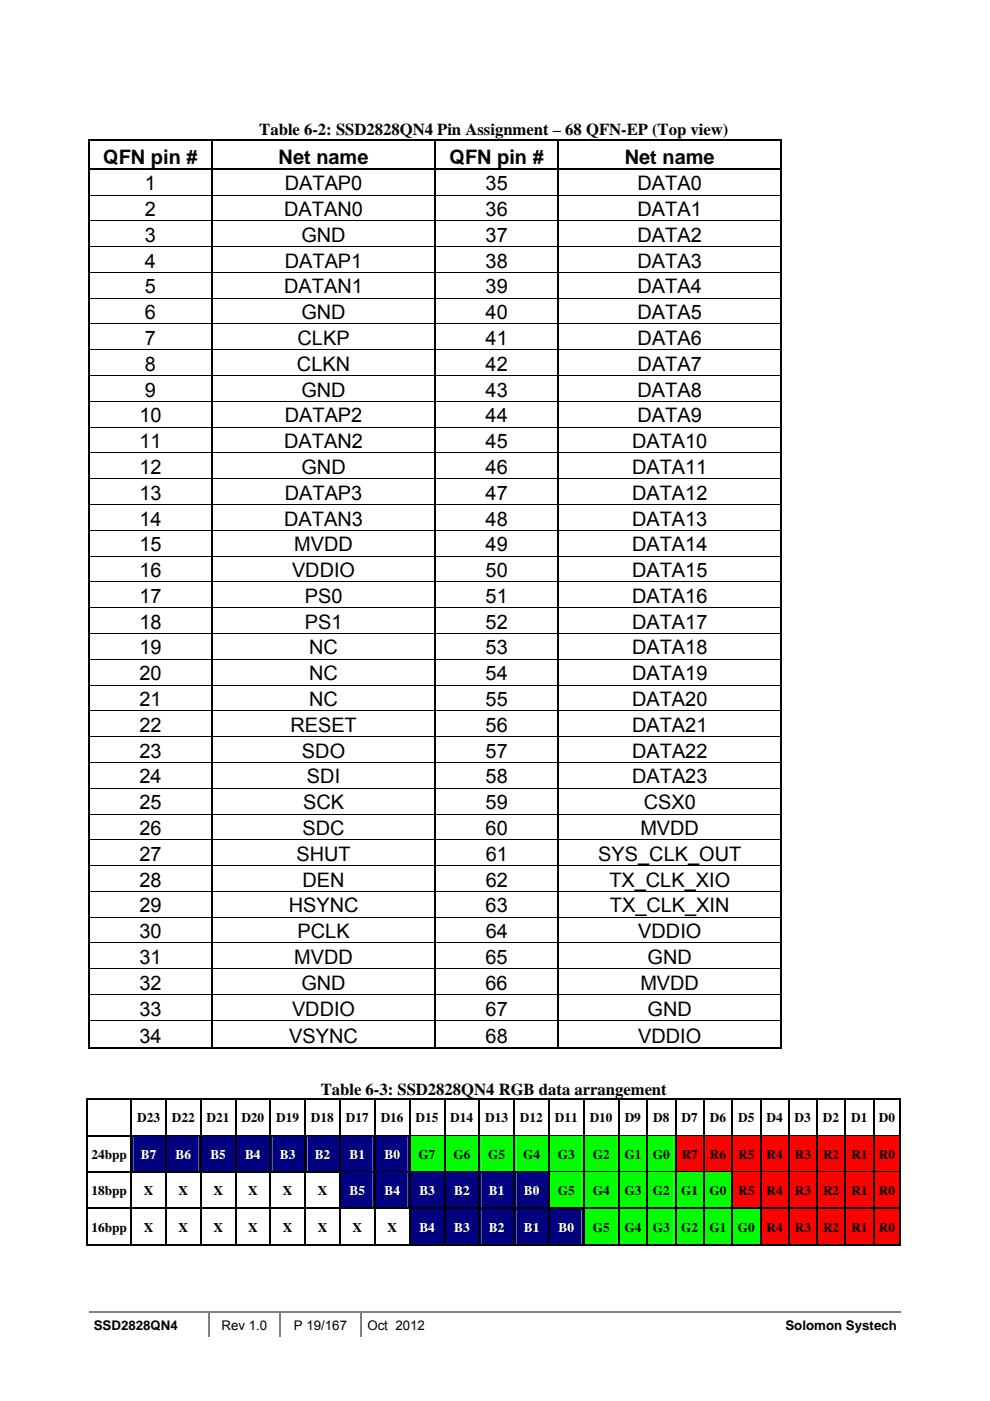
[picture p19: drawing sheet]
<svg xmlns="http://www.w3.org/2000/svg" width="210mm" height="297mm" viewBox="0 0 210 297" stroke-linecap="round" stroke-linejoin="round" font-family="sans-serif">
<defs><g id="words">
<g font-size="4.2">
<text x="21.9" y="34.7">QFN pin #</text>
<text x="59.1" y="34.7">Net name</text>
<text x="95.3" y="34.7">QFN pin #</text>
<text x="132.5" y="34.7">Net name</text>
<text x="30.7" y="40.3">1</text>
<text x="60.4" y="40.3">DATAP0</text>
<text x="103" y="40.3">35</text>
<text x="135.2" y="40.3">DATA0</text>
<text x="30.7" y="45.8">2</text>
<text x="60.3" y="45.8">DATAN0</text>
<text x="103" y="45.8">36</text>
<text x="135.2" y="45.8">DATA1</text>
<text x="30.7" y="51.3">3</text>
<text x="63.9" y="51.3">GND</text>
<text x="103" y="51.3">37</text>
<text x="135.2" y="51.3">DATA2</text>
<text x="30.7" y="56.7">4</text>
<text x="60.4" y="56.7">DATAP1</text>
<text x="103" y="56.7">38</text>
<text x="135.2" y="56.7">DATA3</text>
<text x="30.7" y="62.2">5</text>
<text x="60.3" y="62.2">DATAN1</text>
<text x="103" y="62.2">39</text>
<text x="135.2" y="62.2">DATA4</text>
<text x="30.7" y="67.7">6</text>
<text x="63.9" y="67.7">GND</text>
<text x="103" y="67.7">40</text>
<text x="135.2" y="67.7">DATA5</text>
<text x="30.7" y="73.1">7</text>
<text x="63.1" y="73.1">CLKP</text>
<text x="103" y="73.1">41</text>
<text x="135.2" y="73.1">DATA6</text>
<text x="30.7" y="78.6">8</text>
<text x="63" y="78.6">CLKN</text>
<text x="103" y="78.6">42</text>
<text x="135.2" y="78.6">DATA7</text>
<text x="29.6" y="89.5">10</text>
<text x="30.7" y="84.1">9</text>
<text x="60.4" y="89.5">DATAP2</text>
<text x="63.9" y="84.1">GND</text>
<text x="103" y="84.1">43</text>
<text x="103" y="89.5">44</text>
<text x="135.2" y="84.1">DATA8</text>
<text x="135.2" y="89.5">DATA9</text>
<text x="29.6" y="95">11</text>
<text x="60.3" y="95">DATAN2</text>
<text x="103" y="95">45</text>
<text x="134.1" y="95">DATA10</text>
<text x="29.6" y="100.5">12</text>
<text x="63.9" y="100.5">GND</text>
<text x="103" y="100.5">46</text>
<text x="134.1" y="100.5">DATA11</text>
<text x="29.6" y="105.9">13</text>
<text x="60.4" y="105.9">DATAP3</text>
<text x="103" y="105.9">47</text>
<text x="134.1" y="105.9">DATA12</text>
<text x="29.6" y="111.4">14</text>
<text x="60.3" y="111.4">DATAN3</text>
<text x="103" y="111.4">48</text>
<text x="134.1" y="111.4">DATA13</text>
<text x="29.6" y="116.9">15</text>
<text x="62.4" y="116.9">MVDD</text>
<text x="103" y="116.9">49</text>
<text x="134.1" y="116.9">DATA14</text>
<text x="29.6" y="122.3">16</text>
<text x="61.9" y="122.3">VDDIO</text>
<text x="103" y="122.3">50</text>
<text x="134.1" y="122.3">DATA15</text>
<text x="29.6" y="127.8">17</text>
<text x="64.6" y="127.8">PS0</text>
<text x="103" y="127.8">51</text>
<text x="134.1" y="127.8">DATA16</text>
<text x="29.6" y="133.3">18</text>
<text x="64.6" y="133.3">PS1</text>
<text x="103" y="133.3">52</text>
<text x="134.1" y="133.3">DATA17</text>
<text x="29.6" y="138.7">19</text>
<text x="65.6" y="138.7">NC</text>
<text x="103" y="138.7">53</text>
<text x="134.1" y="138.7">DATA18</text>
<text x="29.6" y="144.2">20</text>
<text x="29.6" y="149.7">21</text>
<text x="65.6" y="144.2">NC</text>
<text x="65.6" y="149.7">NC</text>
<text x="103" y="144.2">54</text>
<text x="103" y="149.7">55</text>
<text x="134.1" y="144.2">DATA19</text>
<text x="134.1" y="149.7">DATA20</text>
<text x="29.6" y="155.2">22</text>
<text x="61.6" y="155.2">RESET</text>
<text x="103" y="155.2">56</text>
<text x="134.1" y="155.2">DATA21</text>
<text x="29.6" y="160.6">23</text>
<text x="64.1" y="160.6">SDO</text>
<text x="103" y="160.6">57</text>
<text x="134.1" y="160.6">DATA22</text>
<text x="29.6" y="166.1">24</text>
<text x="65.1" y="166.1">SDI</text>
<text x="103" y="166.1">58</text>
<text x="134.1" y="166.1">DATA23</text>
<text x="29.6" y="171.6">25</text>
<text x="64.3" y="171.6">SCK</text>
<text x="103" y="171.6">59</text>
<text x="136.5" y="171.6">CSX0</text>
<text x="29.6" y="177">26</text>
<text x="64.2" y="177">SDC</text>
<text x="103" y="177">60</text>
<text x="135.8" y="177">MVDD</text>
<text x="29.6" y="182.5">27</text>
<text x="62.9" y="182.5">SHUT</text>
<text x="103" y="182.5">61</text>
<text x="126.9" y="182.5">SYS_CLK_OUT</text>
<text x="29.6" y="188">28</text>
<text x="64.2" y="188">DEN</text>
<text x="103" y="188">62</text>
<text x="129.2" y="188">TX_CLK_XIO</text>
<text x="29.6" y="193.4">29</text>
<text x="61.2" y="193.4">HSYNC</text>
<text x="103" y="193.4">63</text>
<text x="129.4" y="193.4">TX_CLK_XIN</text>
<text x="29.6" y="198.9">30</text>
<text x="63.1" y="198.9">PCLK</text>
<text x="103" y="198.9">64</text>
<text x="135.4" y="198.9">VDDIO</text>
<text x="29.6" y="204.4">31</text>
<text x="29.6" y="209.8">32</text>
<text x="62.4" y="204.4">MVDD</text>
<text x="63.9" y="209.8">GND</text>
<text x="103" y="209.8">66</text>
<text x="103" y="204.4">65</text>
<text x="135.8" y="209.8">MVDD</text>
<text x="137.3" y="204.4">GND</text>
<text x="29.6" y="215.3">33</text>
<text x="61.9" y="215.3">VDDIO</text>
<text x="103" y="215.3">67</text>
<text x="137.4" y="215.3">GND</text>
<text x="29.6" y="221">34</text>
<text x="61.4" y="221">VSYNC</text>
<text x="103" y="221">68</text>
<text x="135.4" y="221">VDDIO</text>
</g>
<g font-size="3.5">
<text x="55" y="28.7">Table 6-2: SSD2828QN4 Pin Assignment – 68 QFN-EP (Top view)</text>
<text x="68" y="232.1">Table 6-3: SSD2828QN4 RGB data arrangement</text>
</g>
<g font-size="2.8">
<text x="29.1" y="237.9">D23</text>
<text x="36.4" y="237.9">D22</text>
<text x="43.8" y="237.9">D21</text>
<text x="51.2" y="237.9">D20</text>
<text x="58.6" y="237.9">D19</text>
<text x="66" y="237.9">D18</text>
<text x="73.3" y="237.9">D17</text>
<text x="80.7" y="237.9">D16</text>
<text x="88.1" y="237.9">D15</text>
<text x="95.5" y="237.9">D14</text>
<text x="102.9" y="237.9">D13</text>
<text x="110.3" y="237.9">D12</text>
<text x="117.7" y="237.9">D11</text>
<text x="125.1" y="237.9">D10</text>
<text x="132.5" y="237.9">D9</text>
<text x="138.5" y="237.9">D8</text>
<text x="144.6" y="237.9">D7</text>
<text x="150.6" y="237.9">D6</text>
<text x="156.5" y="237.9">D5</text>
<text x="162.6" y="237.9">D4</text>
<text x="168.5" y="237.9">D3</text>
<text x="174.5" y="237.9">D2</text>
<text x="180.6" y="237.9">D1</text>
<text x="186.4" y="237.9">D0</text>
<text x="19.4" y="245.6">24bpp</text>
<text x="88.8" y="245.6">G7</text>
<text x="96.2" y="245.6">G6</text>
<text x="103.6" y="245.6">G5</text>
<text x="111" y="245.6">G4</text>
<text x="118.3" y="245.6">G3</text>
<text x="125.8" y="245.6">G2</text>
<text x="132.5" y="245.6">G1</text>
<text x="138.5" y="245.6">G0</text>
<text x="144.6" y="245.6">R7</text>
<text x="150.6" y="245.6">R6</text>
<text x="156.6" y="245.6">R5</text>
<text x="162.6" y="245.6">R4</text>
<text x="168.6" y="245.6">R3</text>
<text x="174.6" y="245.6">R2</text>
<text x="180.6" y="245.6">R1</text>
<text x="186.4" y="245.6">R0</text>
<text x="19.4" y="253.4">18bpp</text>
<text x="30.5" y="253.4">X</text>
<text x="37.9" y="253.4">X</text>
<text x="45.2" y="253.4">X</text>
<text x="52.6" y="253.4">X</text>
<text x="60" y="253.4">X</text>
<text x="67.4" y="253.4">X</text>
<text x="118.3" y="253.4">G5</text>
<text x="125.8" y="253.4">G4</text>
<text x="132.5" y="253.4">G3</text>
<text x="138.5" y="253.4">G2</text>
<text x="144.5" y="253.4">G1</text>
<text x="150.5" y="253.4">G0</text>
<text x="156.6" y="253.4">R5</text>
<text x="162.6" y="253.4">R4</text>
<text x="168.6" y="253.4">R3</text>
<text x="174.6" y="253.4">R2</text>
<text x="180.6" y="253.4">R1</text>
<text x="186.4" y="253.4">R0</text>
<text x="19.4" y="261.1">16bpp</text>
<text x="30.5" y="261.1">X</text>
<text x="37.9" y="261.1">X</text>
<text x="45.2" y="261.1">X</text>
<text x="52.6" y="261.1">X</text>
<text x="60" y="261.1">X</text>
<text x="67.4" y="261.1">X</text>
<text x="74.8" y="261.1">X</text>
<text x="82.2" y="261.1">X</text>
<text x="125.8" y="261.1">G5</text>
<text x="132.5" y="261.1">G4</text>
<text x="138.5" y="261.1">G3</text>
<text x="144.5" y="261.1">G2</text>
<text x="150.5" y="261.1">G1</text>
<text x="156.5" y="261.1">G0</text>
<text x="162.6" y="261.1">R4</text>
<text x="168.6" y="261.1">R3</text>
<text x="174.6" y="261.1">R2</text>
<text x="180.6" y="261.1">R1</text>
<text x="186.4" y="261.1">R0</text>
<text x="19.9" y="281.9">SSD2828QN4</text>
<text x="47" y="281.9">Rev 1.0</text>
<text x="62.3" y="281.9">P 19/167</text>
<text x="77.9" y="281.9">Oct 2012</text>
<text x="166.6" y="281.9">Solomon Systech</text>
</g>
<g font-size="2.8" fill="#fff">
<text x="29.9" y="245.6">B7</text>
<text x="37.2" y="245.6">B6</text>
<text x="44.6" y="245.6">B5</text>
<text x="52" y="245.6">B4</text>
<text x="59.4" y="245.6">B3</text>
<text x="66.8" y="245.6">B2</text>
<text x="74.1" y="245.6">B1</text>
<text x="81.6" y="245.6">B0</text>
<text x="74.1" y="253.4">B5</text>
<text x="81.6" y="253.4">B4</text>
<text x="88.9" y="253.4">B3</text>
<text x="96.3" y="253.4">B2</text>
<text x="103.7" y="253.4">B1</text>
<text x="111.1" y="253.4">B0</text>
<text x="88.9" y="261.1">B4</text>
<text x="96.3" y="261.1">B3</text>
<text x="103.7" y="261.1">B2</text>
<text x="111.1" y="261.1">B1</text>
<text x="118.5" y="261.1">B0</text>
</g>
</g></defs>
<path d="M18.9 278.2h25.2" fill="none" stroke="#808080" stroke-width=".34"/>
<path d="M44.1 278.1h.3v.3h-.3z" fill="#808080"/>
<path d="M44.4 278.2h14.9" fill="none" stroke="#808080" stroke-width=".34"/>
<path d="M59.3 278.1h.3v.3h-.3z" fill="#808080"/>
<path d="M59.6 278.2h16.8" fill="none" stroke="#808080" stroke-width=".34"/>
<path d="M76.4 278.1h.3v.3h-.3z" fill="#808080"/>
<path d="M44.3 278.4v5.1M59.5 278.4v5.1M76.5 278.4v5.1M76.7 278.2h114.4" fill="none" stroke="#808080" stroke-width=".34"/>
<g fill="#000">
<path d="M18.7 29.4h.3v.4h-.3zM18.7 35.6h.3v.4h-.3zM44.8 29.4h.4v.4h-.4zM44.8 35.6h.4v.4h-.4zM92.1 29.4h.3v.4h-.3zM92.1 35.6h.3v.4h-.3zM118.3 29.4h.3v.4h-.3zM118.3 35.6h.3v.4h-.3zM165.5 29.4h.4v.4h-.4zM165.5 35.6h.4v.4h-.4zM18.4 232.9h.2v.3h-.2zM27.7 232.9h.3v.3h-.3z"/>
<path d="M35.1 232.9h.2v.3h-.2zM42.4 232.9h.3v.3h-.3zM49.8 232.9h.3v.3h-.3zM57.2 232.9h.3v.3h-.3zM64.6 232.9h.3v.3h-.3zM72 232.9h.2v.3h-.2zM79.4 232.9h.2v.3h-.2zM86.8 232.9h.2v.3h-.2zM94.2 232.9h.2v.3h-.2zM101.6 232.9h.2v.3h-.2zM108.9 232.9h.3v.3h-.3zM116.3 232.9h.3v.3h-.3z"/>
<path d="M123.7 232.9h.3v.3h-.3zM131.1 232.9h.3v.3h-.3zM137.2 232.9h.2v.3h-.2zM143.2 232.9h.2v.3h-.2zM149.2 232.9h.2v.3h-.2zM155.2 232.9h.2v.3h-.2zM161.2 232.9h.2v.3h-.2zM165.5 222h.4v.3h-.4zM167.2 232.9h.2v.3h-.2zM173.2 232.9h.2v.3h-.2zM179.2 232.9h.2v.3h-.2zM185.2 232.9h.2v.3h-.2z"/>
<path d="M190.9 232.9h.2v.3h-.2zM190.9 232.9h.2v.2h-.2z"/>
</g>
<g fill="none" stroke="#000" stroke-width=".34">
<path d="M18.7 29.6h26.1M18.8 29.8v5.8M18.8 36v5.3M19 35.8h25.8M45 29.8v5.8M45 36v5.3M45.2 29.6h46.9M45.2 35.8h46.9M92.3 29.8v5.8M92.3 36v5.3M92.4 29.6h25.9M92.4 35.8h25.9"/>
<path d="M118.4 29.8v5.8M118.4 36v5.3M118.6 29.6h46.9M118.6 35.8h46.9M165.7 29.8v5.8M165.7 36v5.3M18.8 41.4v5.3M18.8 46.9v5.3M18.8 52.4v5.3M18.8 57.8v5.3M45 41.4v5.3M45 46.9v5.3"/>
<path d="M45 52.4v5.3M45 57.8v5.3M92.3 41.4v5.3M92.3 46.9v5.3M92.3 52.4v5.3M92.3 57.8v5.3M118.4 41.4v5.3M118.4 46.9v5.3M118.4 52.4v5.3M118.4 57.8v5.3M165.7 41.4v5.3M165.7 46.9v5.3"/>
<path d="M165.7 52.4v5.3M165.7 57.8v5.3M18.8 63.3v5.3M18.8 68.8v5.3M18.8 74.3v5.2M18.8 79.7v5.3M45 63.3v5.3M45 68.8v5.3M45 74.3v5.2M45 79.7v5.3M92.3 63.3v5.3M92.3 68.8v5.3"/>
<path d="M92.3 74.3v5.2M92.3 79.7v5.3M118.4 63.3v5.3M118.4 68.8v5.3M118.4 74.3v5.2M118.4 79.7v5.3M165.7 63.3v5.3M165.7 68.8v5.3M165.7 74.3v5.2M165.7 79.7v5.3M18.8 85.2v5.3M18.8 90.7v5.2"/>
<path d="M18.8 96.1v5.3M45 85.2v5.3M45 90.7v5.2M45 96.1v5.3M92.3 85.2v5.3M92.3 90.7v5.2M92.3 96.1v5.3M118.4 85.2v5.3M118.4 90.7v5.2M118.4 96.1v5.3M165.7 85.2v5.3M165.7 90.7v5.2"/>
<path d="M165.7 96.1v5.3M18.8 101.6v5.3M18.8 107.1v5.3M18.8 112.5v5.3M18.8 118v5.3M45 101.6v5.3M45 107.1v5.3M45 112.5v5.3M45 118v5.3M92.3 101.6v5.3M92.3 107.1v5.3M92.3 112.5v5.3"/>
<path d="M92.3 118v5.3M118.4 101.6v5.3M118.4 107.1v5.3M118.4 112.5v5.3M118.4 118v5.3M165.7 101.6v5.3M165.7 107.1v5.3M165.7 112.5v5.3M165.7 118v5.3M18.8 123.5v5.3M18.8 128.9v5.3M18.8 134.4v5.3"/>
<path d="M18.8 139.9v5.3M45 123.5v5.3M45 128.9v5.3M45 134.4v5.3M45 139.9v5.3M92.3 123.5v5.3M92.3 128.9v5.3M92.3 134.4v5.3M92.3 139.9v5.3M118.4 123.5v5.3M118.4 128.9v5.3M118.4 134.4v5.3"/>
<path d="M118.4 139.9v5.3M165.7 123.5v5.3M165.7 128.9v5.3M165.7 134.4v5.3M165.7 139.9v5.3M18.8 145.3v5.3M18.8 150.8v5.3M18.8 156.3v5.3M45 145.3v5.3M45 150.8v5.3M45 156.3v5.3M92.3 145.3v5.3"/>
<path d="M92.3 150.8v5.3M92.3 156.3v5.3M118.4 145.3v5.3M118.4 150.8v5.3M118.4 156.3v5.3M165.7 145.3v5.3M165.7 150.8v5.3M165.7 156.3v5.3M18.8 161.7v5.3M18.8 167.2v5.3M18.8 172.7v5.3M18.8 178.1v5.3"/>
<path d="M45 161.7v5.3M45 167.2v5.3M45 172.7v5.3M45 178.1v5.3M92.3 161.7v5.3M92.3 167.2v5.3M92.3 172.7v5.3M92.3 178.1v5.3M118.4 161.7v5.3M118.4 167.2v5.3M118.4 172.7v5.3M118.4 178.1v5.3"/>
<path d="M165.7 161.7v5.3M165.7 167.2v5.3M165.7 172.7v5.3M165.7 178.1v5.3M18.8 183.6v5.3M18.8 189.1v5.3M18.8 194.5v5.3M45 183.6v5.3M45 189.1v5.3M45 194.5v5.3M92.3 183.6v5.3M92.3 189.1v5.3"/>
<path d="M92.3 194.5v5.3M118.4 183.6v5.3M118.4 189.1v5.3M118.4 194.5v5.3M165.7 183.6v5.3M165.7 189.1v5.3M165.7 194.5v5.3M18.8 200v5.3M18.8 205.5v5.3M18.8 210.9v5.3M18.8 216.4v5.9M45 200v5.3"/>
<path d="M45 205.5v5.3M45 210.9v5.3M45 216.4v5.9M92.3 200v5.3M92.3 205.5v5.3M92.3 210.9v5.3M92.3 216.4v5.9M118.4 200v5.3M118.4 205.5v5.3M118.4 210.9v5.3M118.4 216.4v5.9M165.7 200v5.3"/>
<path d="M165.7 205.5v5.3M165.7 210.9v5.3M165.7 216.4v5.9M18.7 222.1h26.1M45.2 222.1h46.9M92.4 222.1h25.9M118.6 222.1h46.9"/>
</g>
<g fill="none" stroke="#000" stroke-width=".21">
<path d="M18.7 41.4h147.2M18.7 46.8h147.2M18.7 52.3h147.2M18.7 57.8h147.2M18.7 63.2h147.2M18.7 68.7h147.2M18.7 74.2h147.2M18.7 79.6h147.2M18.7 85.1h147.2M18.7 90.6h147.2M18.7 96h147.2M18.7 101.5h147.2"/>
<path d="M18.7 107h147.2M18.7 112.4h147.2M18.7 117.9h147.2M18.7 123.4h147.2M18.7 128.8h147.2M18.7 134.3h147.2M18.7 139.8h147.2M18.7 145.2h147.2M18.7 150.7h147.2M18.7 156.2h147.2M18.7 161.6h147.2M18.7 167.1h147.2"/>
<path d="M18.7 172.6h147.2M18.7 178.1h147.2M18.7 183.5h147.2M18.7 189h147.2M18.7 194.5h147.2M18.7 199.9h147.2M18.7 205.4h147.2M18.7 210.9h147.2M18.7 216.3h147.2"/>
</g>
<g fill="none" stroke="#000" stroke-width=".25">
<path d="M18.4 233h9.3M18.5 233.2v7.4M27.8 233.2v7.4M28 233h7.1M35.2 233.2v7.4M35.3 233h7.1M42.6 233.2v7.4M42.7 233h7.1M50 233.2v7.4M50.1 233h7.1M57.3 233.2v7.4M57.5 233h7.1"/>
<path d="M64.7 233.2v7.4M64.9 233h7.1M72.1 233.2v7.4M72.2 233h7.2M79.5 233.2v7.4M79.6 233h7.2M86.9 233.2v7.4M87 233h7.2M94.3 233.2v7.4M94.4 233h7.2M101.7 233.2v7.4M101.8 233h7.1"/>
<path d="M109.1 233.2v7.4M109.2 233h7.1M116.5 233.2v7.4M116.6 233h7.1M123.8 233.2v7.4M124 233h7.1M131.3 233.2v7.4M131.4 233h5.8M137.3 233.2v7.4M137.4 233h5.8M143.3 233.2v7.4M143.4 233h5.8"/>
<path d="M149.3 233.2v7.4M149.4 233h5.8M155.3 233.2v7.4M155.4 233h5.8M161.3 233.2v7.4M161.4 233h5.8M167.3 233.2v7.4M167.4 233h5.8M173.3 233.2v7.4M173.4 233h5.8M179.3 233.2v7.4M179.4 233h5.8"/>
<path d="M185.3 233.2v7.4M185.4 233h5.5M191 233.2v7.4"/>
</g>
<g fill="#000080">
<path d="M28 240.9h7.1v7.4h-7.1z"/>
<path d="M28.3 240.9h6.4v7.5h-6.4z"/>
<path d="M35.3 240.9h7.1v7.4h-7.1z"/>
<path d="M35.7 240.9h6.4v7.5h-6.4z"/>
<path d="M42.7 240.9h7.1v7.4h-7.1z"/>
<path d="M43.1 240.9h6.3v7.5h-6.3z"/>
<path d="M50.1 240.9h7.1v7.4h-7.1z"/>
<path d="M50.5 240.9h6.3v7.5h-6.3z"/>
<path d="M57.5 240.9h7.1v7.4h-7.1z"/>
<path d="M57.8 240.9h6.4v7.5h-6.4z"/>
<path d="M64.9 240.9h7.1v7.4h-7.1z"/>
<path d="M65.2 240.9h6.4v7.5h-6.4z"/>
<path d="M72.2 240.9h7.2v7.4h-7.2z"/>
<path d="M72.6 240.9h6.4v7.5h-6.4z"/>
<path d="M79.6 240.9h7.2v7.4h-7.2z"/>
<path d="M80 240.9h6.4v7.5h-6.4z"/>
</g>
<g fill="#0f0">
<path d="M87 240.9h7.2v7.4h-7.2z"/>
<path d="M87.4 240.9h6.4v7.5h-6.4z"/>
<path d="M94.4 240.9h7.2v7.4h-7.2z"/>
<path d="M94.8 240.9h6.4v7.5h-6.4z"/>
<path d="M101.8 240.9h7.1v7.4h-7.1z"/>
<path d="M102.2 240.9h6.3v7.5h-6.3z"/>
<path d="M109.2 240.9h7.1v7.4h-7.1z"/>
<path d="M109.6 240.9h6.3v7.5h-6.3z"/>
<path d="M116.6 240.9h7.1v7.4h-7.1z"/>
<path d="M117 240.9h6.3v7.5h-6.3z"/>
<path d="M124 240.9h7.1v7.4h-7.1z"/>
<path d="M124.4 240.9h6.3v7.5h-6.3z"/>
<path d="M131.4 240.9h5.8v7.4h-5.8z"/>
<path d="M131.8 240.9h5v7.5h-5z"/>
<path d="M137.4 240.9h5.8v7.4h-5.8z"/>
<path d="M137.8 240.9h5v7.5h-5z"/>
</g>
<g fill="#f00">
<path d="M143.4 240.9h5.8v7.4h-5.8z"/>
<path d="M143.8 240.9h5v7.5h-5z"/>
<path d="M149.4 240.9h5.8v7.4h-5.8z"/>
<path d="M149.8 240.9h5v7.5h-5z"/>
<path d="M155.4 240.9h5.8v7.4h-5.8z"/>
<path d="M155.8 240.9h5v7.5h-5z"/>
<path d="M161.4 240.9h5.8v7.4h-5.8z"/>
<path d="M161.8 240.9h5v7.5h-5z"/>
<path d="M167.4 240.9h5.8v7.4h-5.8z"/>
<path d="M167.8 240.9h5v7.5h-5z"/>
<path d="M173.4 240.9h5.8v7.4h-5.8z"/>
<path d="M173.8 240.9h5v7.5h-5z"/>
<path d="M179.4 240.9h5.8v7.4h-5.8z"/>
<path d="M179.8 240.9h5v7.5h-5z"/>
<path d="M185.4 240.9h5.5v7.4h-5.5z"/>
<path d="M185.8 240.9h4.7v7.5h-4.7z"/>
</g>
<g fill="#000">
<path d="M18.4 240.6h.2v.3h-.2zM27.7 240.6h.3v.3h-.3zM35.1 240.6h.2v.3h-.2zM42.4 240.6h.3v.3h-.3zM49.8 240.6h.3v.3h-.3zM57.2 240.6h.3v.3h-.3zM64.6 240.6h.3v.3h-.3zM72 240.6h.2v.3h-.2zM79.4 240.6h.2v.3h-.2zM86.8 240.6h.2v.3h-.2zM94.2 240.6h.2v.3h-.2zM101.6 240.6h.2v.3h-.2z"/>
<path d="M108.9 240.6h.3v.3h-.3zM116.3 240.6h.3v.3h-.3zM123.7 240.6h.3v.3h-.3zM131.1 240.6h.3v.3h-.3zM137.2 240.6h.2v.3h-.2zM143.2 240.6h.2v.3h-.2zM149.2 240.6h.2v.3h-.2zM155.2 240.6h.2v.3h-.2zM161.2 240.6h.2v.3h-.2zM167.2 240.6h.2v.3h-.2zM173.2 240.6h.2v.3h-.2zM179.2 240.6h.2v.3h-.2z"/>
<path d="M185.2 240.6h.2v.3h-.2zM190.9 240.6h.2v.3h-.2z"/>
</g>
<g fill="none" stroke="#000" stroke-width=".25">
<path d="M18.5 240.9v7.4M18.6 240.7h9.1M27.8 240.9v7.4M28 240.7h7.1M35.2 240.9v7.4M35.3 240.7h7.1M42.6 240.9v7.4M42.7 240.7h7.1M50 240.9v7.4M50.1 240.7h7.1M57.3 240.9v7.4M57.5 240.7h7.1"/>
<path d="M64.7 240.9v7.4M64.9 240.7h7.1M72.1 240.9v7.4M72.2 240.7h7.2M79.5 240.9v7.4M79.6 240.7h7.2M86.9 240.9v7.4M87 240.7h7.2M94.3 240.9v7.4M94.4 240.7h7.2M101.7 240.9v7.4M101.8 240.7h7.1"/>
<path d="M109.1 240.9v7.4M109.2 240.7h7.1M116.5 240.9v7.4M116.6 240.7h7.1M123.8 240.9v7.4M124 240.7h7.1M131.3 240.9v7.4M131.4 240.7h5.8M137.3 240.9v7.4M137.4 240.7h5.8M143.3 240.9v7.4M143.4 240.7h5.8"/>
<path d="M149.3 240.9v7.4M149.4 240.7h5.8M155.3 240.9v7.4M155.4 240.7h5.8M161.3 240.9v7.4M161.4 240.7h5.8M167.3 240.9v7.4M167.4 240.7h5.8M173.3 240.9v7.4M173.4 240.7h5.8M179.3 240.9v7.4M179.4 240.7h5.8"/>
<path d="M185.3 240.9v7.4M185.4 240.7h5.5M191 240.9v7.4"/>
</g>
<path d="M28 240.9h7.1M35.3 240.9h7.1M42.7 240.9h7.1M50.1 240.9h7.1M57.5 240.9h7.1M64.9 240.9h7.1M72.2 240.9h7.2M79.6 240.9h7.2" fill="none" stroke="#000080" stroke-width=".21"/>
<path d="M87 240.9h7.2M94.4 240.9h7.2M101.8 240.9h7.1M109.2 240.9h7.1M116.6 240.9h7.1M124 240.9h7.1M131.4 240.9h5.8M137.4 240.9h5.8" fill="none" stroke="#0f0" stroke-width=".21"/>
<path d="M143.4 240.9h5.8M149.4 240.9h5.8M155.4 240.9h5.8M161.4 240.9h5.8M167.4 240.9h5.8M173.4 240.9h5.8M179.4 240.9h5.8M185.4 240.9h5.5" fill="none" stroke="#f00" stroke-width=".21"/>
<g fill="#000080">
<path d="M72.2 248.6h7.2v7.5h-7.2z"/>
<path d="M72.6 248.6h6.4v7.5h-6.4z"/>
<path d="M79.6 248.6h7.2v7.5h-7.2z"/>
<path d="M80 248.6h6.4v7.5h-6.4z"/>
<path d="M87 248.6h7.2v7.5h-7.2z"/>
<path d="M87.4 248.6h6.4v7.5h-6.4z"/>
<path d="M94.4 248.6h7.2v7.5h-7.2z"/>
<path d="M94.8 248.6h6.4v7.5h-6.4z"/>
<path d="M101.8 248.6h7.1v7.5h-7.1z"/>
<path d="M102.2 248.6h6.3v7.5h-6.3z"/>
<path d="M109.2 248.6h7.1v7.5h-7.1z"/>
<path d="M109.6 248.6h6.3v7.5h-6.3z"/>
</g>
<g fill="#0f0">
<path d="M116.6 248.6h7.1v7.5h-7.1z"/>
<path d="M117 248.6h6.3v7.5h-6.3z"/>
<path d="M124 248.6h7.1v7.5h-7.1z"/>
<path d="M124.4 248.6h6.3v7.5h-6.3z"/>
<path d="M131.4 248.6h5.8v7.5h-5.8z"/>
<path d="M131.8 248.6h5v7.5h-5z"/>
<path d="M137.4 248.6h5.8v7.5h-5.8z"/>
<path d="M137.8 248.6h5v7.5h-5z"/>
<path d="M143.4 248.6h5.8v7.5h-5.8z"/>
<path d="M143.8 248.6h5v7.5h-5z"/>
<path d="M149.4 248.6h5.8v7.5h-5.8z"/>
<path d="M149.8 248.6h5v7.5h-5z"/>
</g>
<g fill="#f00">
<path d="M155.4 248.6h5.8v7.5h-5.8z"/>
<path d="M155.8 248.6h5v7.5h-5z"/>
<path d="M161.4 248.6h5.8v7.5h-5.8z"/>
<path d="M161.8 248.6h5v7.5h-5z"/>
<path d="M167.4 248.6h5.8v7.5h-5.8z"/>
<path d="M167.8 248.6h5v7.5h-5z"/>
<path d="M173.4 248.6h5.8v7.5h-5.8z"/>
<path d="M173.8 248.6h5v7.5h-5z"/>
<path d="M179.4 248.6h5.8v7.5h-5.8z"/>
<path d="M179.8 248.6h5v7.5h-5z"/>
<path d="M185.4 248.6h5.5v7.5h-5.5z"/>
<path d="M185.8 248.6h4.7v7.5h-4.7z"/>
</g>
<g fill="#000">
<path d="M18.4 248.3h.2v.3h-.2zM27.7 248.3h.3v.3h-.3zM35.1 248.3h.2v.3h-.2zM42.4 248.3h.3v.3h-.3zM49.8 248.3h.3v.3h-.3zM57.2 248.3h.3v.3h-.3zM64.6 248.3h.3v.3h-.3zM72 248.3h.2v.3h-.2zM79.4 248.3h.2v.3h-.2zM86.8 248.3h.2v.3h-.2zM94.2 248.3h.2v.3h-.2zM101.6 248.3h.2v.3h-.2z"/>
<path d="M108.9 248.3h.3v.3h-.3zM116.3 248.3h.3v.3h-.3zM123.7 248.3h.3v.3h-.3zM131.1 248.3h.3v.3h-.3zM137.2 248.3h.2v.3h-.2zM143.2 248.3h.2v.3h-.2zM149.2 248.3h.2v.3h-.2zM155.2 248.3h.2v.3h-.2zM161.2 248.3h.2v.3h-.2zM167.2 248.3h.2v.3h-.2zM173.2 248.3h.2v.3h-.2zM179.2 248.3h.2v.3h-.2z"/>
<path d="M185.2 248.3h.2v.3h-.2zM190.9 248.3h.2v.3h-.2z"/>
</g>
<g fill="none" stroke="#000" stroke-width=".25">
<path d="M18.5 248.6v7.5M18.6 248.5h9.1M27.8 248.6v7.5M28 248.5h7.1M35.2 248.6v7.5M35.3 248.5h7.1M42.6 248.6v7.5M42.7 248.5h7.1M50 248.6v7.5M50.1 248.5h7.1M57.3 248.6v7.5M57.5 248.5h7.1"/>
<path d="M64.7 248.6v7.5M64.9 248.5h7.1M72.1 248.6v7.5M72.2 248.5h7.2M79.5 248.6v7.5M79.6 248.5h7.2M86.9 248.6v7.5M87 248.5h7.2M94.3 248.6v7.5M94.4 248.5h7.2M101.7 248.6v7.5M101.8 248.5h7.1"/>
<path d="M109.1 248.6v7.5M109.2 248.5h7.1M116.5 248.6v7.5M116.6 248.5h7.1M123.8 248.6v7.5M124 248.5h7.1M131.3 248.6v7.5M131.4 248.5h5.8M137.3 248.6v7.5M137.4 248.5h5.8M143.3 248.6v7.5M143.4 248.5h5.8"/>
<path d="M149.3 248.6v7.5M149.4 248.5h5.8M155.3 248.6v7.5M155.4 248.5h5.8M161.3 248.6v7.5M161.4 248.5h5.8M167.3 248.6v7.5M167.4 248.5h5.8M173.3 248.6v7.5M173.4 248.5h5.8M179.3 248.6v7.5M179.4 248.5h5.8"/>
<path d="M185.3 248.6v7.5M185.4 248.5h5.5M191 248.6v7.5"/>
</g>
<path d="M72.2 248.6h7.2M79.6 248.6h7.2M87 248.6h7.2M94.4 248.6h7.2M101.8 248.6h7.1M109.2 248.6h7.1" fill="none" stroke="#000080" stroke-width=".21"/>
<path d="M116.6 248.6h7.1M124 248.6h7.1M131.4 248.6h5.8M137.4 248.6h5.8M143.4 248.6h5.8M149.4 248.6h5.8" fill="none" stroke="#0f0" stroke-width=".21"/>
<path d="M155.4 248.6h5.8M161.4 248.6h5.8M167.4 248.6h5.8M173.4 248.6h5.8M179.4 248.6h5.8M185.4 248.6h5.5" fill="none" stroke="#f00" stroke-width=".21"/>
<g fill="#000080">
<path d="M87 256.4h7.2v7.4h-7.2z"/>
<path d="M87.4 256.4h6.4v7.4h-6.4z"/>
<path d="M94.4 256.4h7.2v7.4h-7.2z"/>
<path d="M94.8 256.4h6.4v7.4h-6.4z"/>
<path d="M101.8 256.4h7.1v7.4h-7.1z"/>
<path d="M102.2 256.4h6.3v7.4h-6.3z"/>
<path d="M109.2 256.4h7.1v7.4h-7.1z"/>
<path d="M109.6 256.4h6.3v7.4h-6.3z"/>
<path d="M116.6 256.4h7.1v7.4h-7.1z"/>
<path d="M117 256.4h6.3v7.4h-6.3z"/>
</g>
<g fill="#0f0">
<path d="M124 256.4h7.1v7.4h-7.1z"/>
<path d="M124.4 256.4h6.3v7.4h-6.3z"/>
<path d="M131.4 256.4h5.8v7.4h-5.8z"/>
<path d="M131.8 256.4h5v7.4h-5z"/>
<path d="M137.4 256.4h5.8v7.4h-5.8z"/>
<path d="M137.8 256.4h5v7.4h-5z"/>
<path d="M143.4 256.4h5.8v7.4h-5.8z"/>
<path d="M143.8 256.4h5v7.4h-5z"/>
<path d="M149.4 256.4h5.8v7.4h-5.8z"/>
<path d="M149.8 256.4h5v7.4h-5z"/>
<path d="M155.4 256.4h5.8v7.4h-5.8z"/>
<path d="M155.8 256.4h5v7.4h-5z"/>
</g>
<g fill="#f00">
<path d="M161.4 256.4h5.8v7.4h-5.8z"/>
<path d="M161.8 256.4h5v7.4h-5z"/>
<path d="M167.4 256.4h5.8v7.4h-5.8z"/>
<path d="M167.8 256.4h5v7.4h-5z"/>
<path d="M173.4 256.4h5.8v7.4h-5.8z"/>
<path d="M173.8 256.4h5v7.4h-5z"/>
<path d="M179.4 256.4h5.8v7.4h-5.8z"/>
<path d="M179.8 256.4h5v7.4h-5z"/>
<path d="M185.4 256.4h5.5v7.4h-5.5z"/>
<path d="M185.8 256.4h4.7v7.4h-4.7z"/>
</g>
<g fill="#000">
<path d="M18.4 256.1h.2v.3h-.2zM27.7 256.1h.3v.3h-.3zM35.1 256.1h.2v.3h-.2zM42.4 256.1h.3v.3h-.3zM49.8 256.1h.3v.3h-.3zM57.2 256.1h.3v.3h-.3zM64.6 256.1h.3v.3h-.3zM72 256.1h.2v.3h-.2zM79.4 256.1h.2v.3h-.2zM86.8 256.1h.2v.3h-.2zM94.2 256.1h.2v.3h-.2zM101.6 256.1h.2v.3h-.2z"/>
<path d="M108.9 256.1h.3v.3h-.3zM116.3 256.1h.3v.3h-.3zM123.7 256.1h.3v.3h-.3zM131.1 256.1h.3v.3h-.3zM137.2 256.1h.2v.3h-.2zM143.2 256.1h.2v.3h-.2zM149.2 256.1h.2v.3h-.2zM155.2 256.1h.2v.3h-.2zM161.2 256.1h.2v.3h-.2zM167.2 256.1h.2v.3h-.2zM173.2 256.1h.2v.3h-.2zM179.2 256.1h.2v.3h-.2z"/>
<path d="M185.2 256.1h.2v.3h-.2zM190.9 256.1h.2v.3h-.2zM190.9 263.8h.2v.3h-.2z"/>
</g>
<g fill="none" stroke="#000" stroke-width=".25">
<path d="M18.5 256.4v7.7M18.6 256.2h9.1M27.8 256.4v7.7M28 256.2h7.1M35.2 256.4v7.7M35.3 256.2h7.1M42.6 256.4v7.7M42.7 256.2h7.1M50 256.4v7.7M50.1 256.2h7.1M57.3 256.4v7.7M57.5 256.2h7.1"/>
<path d="M64.7 256.4v7.7M64.9 256.2h7.1M72.1 256.4v7.7M72.2 256.2h7.2M79.5 256.4v7.7M79.6 256.2h7.2M86.9 256.4v7.7M87 256.2h7.2M94.3 256.4v7.7M94.4 256.2h7.2M101.7 256.4v7.7M101.8 256.2h7.1"/>
<path d="M109.1 256.4v7.7M109.2 256.2h7.1M116.5 256.4v7.7M116.6 256.2h7.1M123.8 256.4v7.7M124 256.2h7.1M131.3 256.4v7.7M131.4 256.2h5.8M137.3 256.4v7.7M137.4 256.2h5.8M143.3 256.4v7.7M143.4 256.2h5.8"/>
<path d="M149.3 256.4v7.7M149.4 256.2h5.8M155.3 256.4v7.7M155.4 256.2h5.8M161.3 256.4v7.7M161.4 256.2h5.8M167.3 256.4v7.7M167.4 256.2h5.8M173.3 256.4v7.7M173.4 256.2h5.8M179.3 256.4v7.7M179.4 256.2h5.8"/>
<path d="M185.3 256.4v7.7M185.4 256.2h5.5M191 256.4v7.7M18.4 263.9h9.3M28 263.9h7.1M35.3 263.9h7.1M42.7 263.9h7.1M50.1 263.9h7.1M57.5 263.9h7.1M64.9 263.9h7.1M72.2 263.9h7.2M79.6 263.9h7.2"/>
<path d="M87 263.9h7.2M94.4 263.9h7.2M101.8 263.9h7.1M109.2 263.9h7.1M116.6 263.9h7.1M124 263.9h7.1M131.4 263.9h5.8M137.4 263.9h5.8M143.4 263.9h5.8M149.4 263.9h5.8M155.4 263.9h5.8M161.4 263.9h5.8"/>
<path d="M167.4 263.9h5.8M173.4 263.9h5.8M179.4 263.9h5.8M185.4 263.9h5.5"/>
</g>
<path d="M87 256.4h7.2M94.4 256.4h7.2M101.8 256.4h7.1M109.2 256.4h7.1M116.6 256.4h7.1" fill="none" stroke="#000080" stroke-width=".21"/>
<path d="M124 256.4h7.1M131.4 256.4h5.8M137.4 256.4h5.8M143.4 256.4h5.8M149.4 256.4h5.8M155.4 256.4h5.8" fill="none" stroke="#0f0" stroke-width=".21"/>
<path d="M161.4 256.4h5.8M167.4 256.4h5.8M173.4 256.4h5.8M179.4 256.4h5.8M185.4 256.4h5.5" fill="none" stroke="#f00" stroke-width=".21"/>
<use href="#words"/>
</svg>
